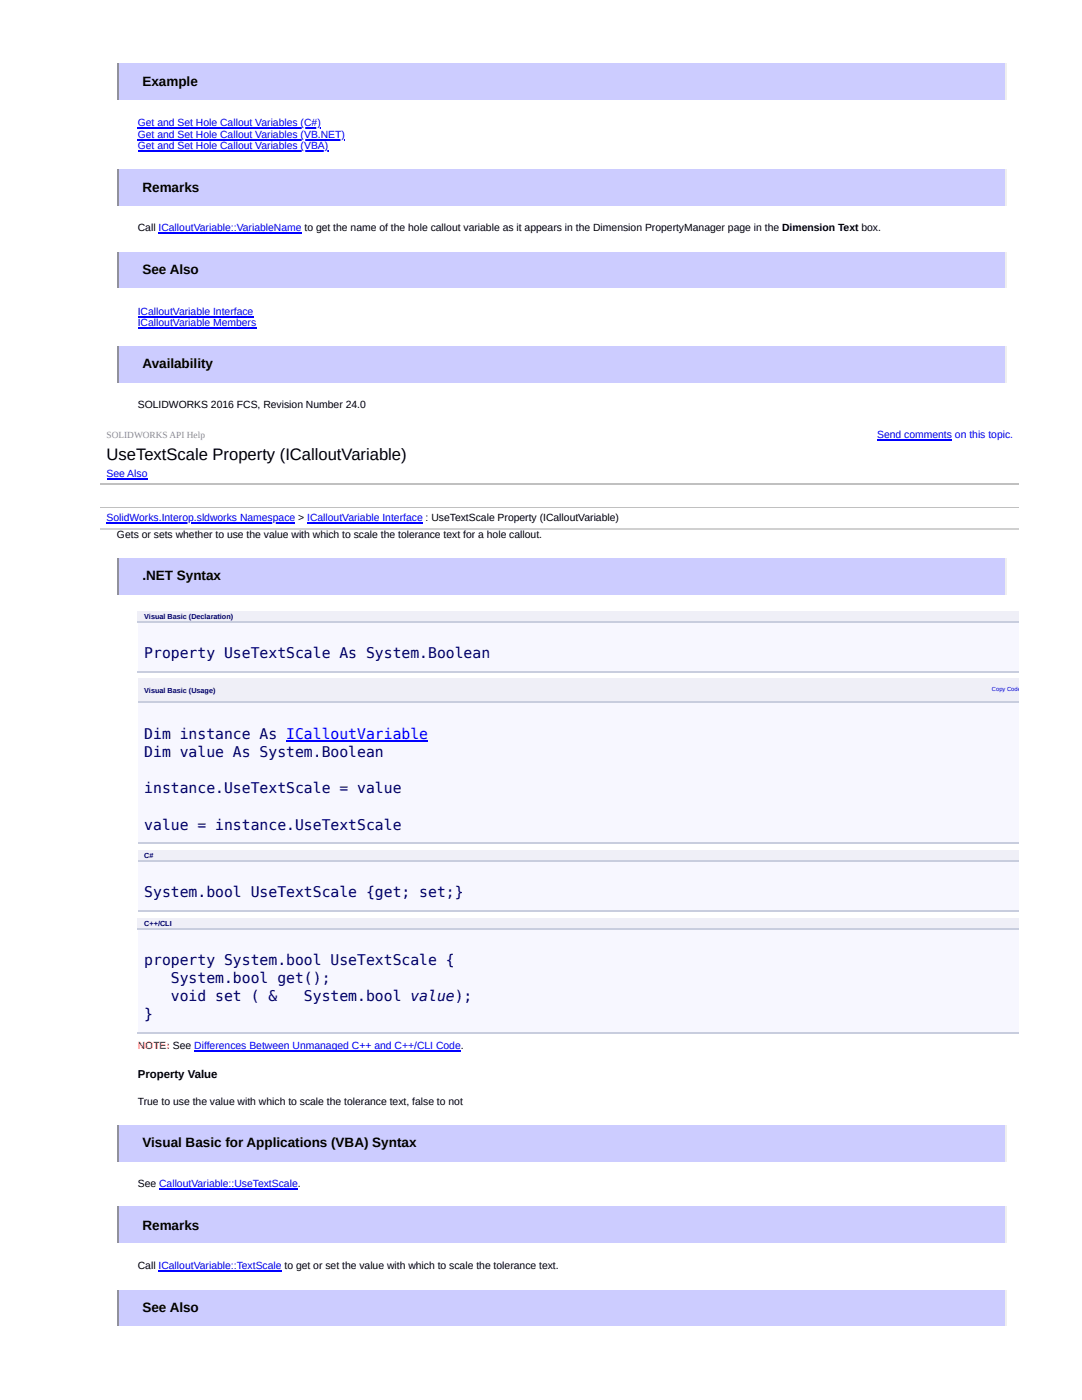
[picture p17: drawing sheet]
<svg xmlns="http://www.w3.org/2000/svg" width="216mm" height="279mm" viewBox="0 0 216 279" stroke-linecap="round" stroke-linejoin="round" font-family="sans-serif">
<defs><g id="words">
<text font-size="3.3" x="21.3" y="91.9">UseTextScale Property (ICalloutVariable)</text>
<g font-size="2.9" fill="#006">
<text x="28.8" y="131.3">Property UseTextScale As System.Boolean</text>
<text x="28.8" y="147.4">Dim instance As ICalloutVariable</text>
<text x="28.8" y="151">Dim value As System.Boolean</text>
<text x="28.8" y="158.3">instance.UseTextScale = value</text>
<text x="28.8" y="165.6">value = instance.UseTextScale</text>
<text x="28.8" y="179.1">System.bool UseTextScale {get; set;}</text>
<text x="28.8" y="192.6">property System.bool UseTextScale {</text>
<text x="34.1" y="196.2">System.bool get();</text>
<text x="28.8" y="203.5">}</text>
<text x="34.1" y="199.8">void set ( &amp;</text>
<text x="60.7" y="199.8">System.bool value);</text>
</g>
<g font-size="2.7">
<text x="28.4" y="17.1">Example</text>
<text x="28.4" y="38.4">Remarks</text>
<text x="28.4" y="54.7">See Also</text>
<text x="28.4" y="73.4">Availability</text>
<text x="28.4" y="115.7">.NET Syntax</text>
<text x="28.4" y="228.9">Visual Basic for Applications (VBA) Syntax</text>
<text x="28.4" y="245.5">Remarks</text>
<text x="28.4" y="261.9">See Also</text>
</g>
<text font-size="2.3" x="27.5" y="215.1">Property Value</text>
<g font-size="2.1" fill="#00f">
<text x="27.5" y="25.2">Get and Set Hole Callout Variables (C#)</text>
<text x="27.5" y="27.5">Get and Set Hole Callout Variables (VB.NET)</text>
<text x="27.5" y="29.8">Get and Set Hole Callout Variables (VBA)</text>
<text x="27.5" y="62.8">ICalloutVariable Interface</text>
<text x="27.5" y="65.1">ICalloutVariable Members</text>
<text x="175" y="87.4">Send comments on this topic.</text>
<text x="21.3" y="95.2">See Also</text>
<text x="21.3" y="104.1">SolidWorks.Interop.sldworks Namespace &gt; ICalloutVariable Interface : UseTextScale Property (ICalloutVariable)</text>
</g>
<g font-size="2.1">
<text x="27.5" y="46.2">Call ICalloutVariable::VariableName to get the name of the hole callout variable as it appears in the Dimension PropertyManager page in the Dimension Text box.</text>
<text x="27.5" y="81.5">SOLIDWORKS 2016 FCS, Revision Number 24.0</text>
<text x="23.3" y="107.4">Gets or sets whether to use the value with which to scale the tolerance text for a hole callout.</text>
<text x="27.5" y="220.6">True to use the value with which to scale the tolerance text, false to not</text>
<text x="27.5" y="236.9">See CalloutVariable::UseTextScale.</text>
<text x="27.5" y="253.3">Call ICalloutVariable::TextScale to get or set the value with which to scale the tolerance text.</text>
</g>
<text font-size="2.1" fill="#f00" x="27.5" y="209.4">NOTE: See Differences Between Unmanaged C++ and C++/CLI Code.</text>
<text font-size="1.9" fill="#8c8c8c" x="21.3" y="87.4">SOLIDWORKS API Help</text>
<g font-size="1.4" fill="#006">
<text x="28.8" y="123.5">Visual Basic (Declaration)</text>
<text x="28.8" y="138.3">Visual Basic (Usage)</text>
<text x="28.8" y="171.3">C#</text>
<text x="28.8" y="184.8">C++/CLI</text>
</g>
<text font-size="1.2" fill="#00f" x="197.9" y="138">Copy Code</text>
</g></defs>
<path d="M23.3 12.7h177.6v7.3h-177.6z" fill="#ccf"/>
<path d="M200.7 12.7v7.3" fill="none" stroke="#eee" stroke-width=".26"/>
<path d="M23.5 12.7v7.3" fill="none" stroke="#9a9a9a" stroke-width=".26"/>
<path d="M23.3 33.7h177.6v7.3h-177.6z" fill="#ccf"/>
<path d="M200.7 33.7v7.3" fill="none" stroke="#eee" stroke-width=".26"/>
<path d="M23.5 33.7v7.3" fill="none" stroke="#9a9a9a" stroke-width=".26"/>
<path d="M23.3 50.3h177.6v7h-177.6z" fill="#ccf"/>
<path d="M200.7 50.3v7" fill="none" stroke="#eee" stroke-width=".26"/>
<path d="M23.5 50.3v7" fill="none" stroke="#9a9a9a" stroke-width=".26"/>
<path d="M23.3 69h177.6v7.3h-177.6z" fill="#ccf"/>
<path d="M200.7 69v7.3" fill="none" stroke="#eee" stroke-width=".26"/>
<path d="M23.5 69v7.3" fill="none" stroke="#9a9a9a" stroke-width=".26"/>
<path d="M20 84.9h183.2v20.7h-183.2z" fill="#fff"/>
<path d="M20 96.7h183.2M20 101.3h183.2" fill="none" stroke="#c0c0c0" stroke-width=".26"/>
<path d="M20 101.5h183.2v3.9h-183.2z" fill="#fff"/>
<path d="M20 105.5h183.2" fill="none" stroke="#d0d0d0" stroke-width=".26"/>
<path d="M23.3 111.3h177.6v7.3h-177.6z" fill="#ccf"/>
<path d="M200.7 111.3v7.3" fill="none" stroke="#eee" stroke-width=".26"/>
<path d="M23.5 111.3v7.3" fill="none" stroke="#9a9a9a" stroke-width=".26"/>
<g fill="#efeff7">
<path d="M27.5 122h154.7v2h-154.7z"/>
<path d="M182.2 122h21v2h-21z"/>
</g>
<path d="M27.5 124h175.7v10.2h-175.7z" fill="#f7f7ff"/>
<path d="M27.5 124.2h175.7M27.5 134h175.7" fill="none" stroke="#c8cdde" stroke-width=".26"/>
<g fill="#efeff7">
<path d="M27.5 135.5h102.5v4.6h-102.5z"/>
<path d="M130 135.5h73.2v4.6h-73.2z"/>
</g>
<path d="M27.5 140.1h175.7v28.1h-175.7z" fill="#f7f7ff"/>
<path d="M27.5 140h175.7M27.5 168.3h175.7" fill="none" stroke="#c8cdde" stroke-width=".26"/>
<g fill="#efeff7">
<path d="M27.5 169.7h105.9v2.1h-105.9z"/>
<path d="M133.4 169.7h69.8v2.1h-69.8z"/>
</g>
<path d="M27.5 171.8h175.7v9.9h-175.7z" fill="#f7f7ff"/>
<path d="M27.5 171.9h175.7M27.5 181.8h175.7" fill="none" stroke="#c8cdde" stroke-width=".26"/>
<g fill="#efeff7">
<path d="M27.5 183.2h129.5v2.1h-129.5z"/>
<path d="M157 183.2h46.2v2.1h-46.2z"/>
</g>
<path d="M27.5 185.3h175.7v21h-175.7z" fill="#f7f7ff"/>
<path d="M27.5 185.4h175.7M27.5 206.2h175.7" fill="none" stroke="#c8cdde" stroke-width=".26"/>
<path d="M23.3 224.5h177.6v7.2h-177.6z" fill="#ccf"/>
<path d="M200.7 224.5v7.2" fill="none" stroke="#eee" stroke-width=".26"/>
<path d="M23.5 224.5v7.2" fill="none" stroke="#9a9a9a" stroke-width=".26"/>
<path d="M23.3 240.8h177.6v7.3h-177.6z" fill="#ccf"/>
<path d="M200.7 240.8v7.3" fill="none" stroke="#eee" stroke-width=".26"/>
<path d="M23.5 240.8v7.3" fill="none" stroke="#9a9a9a" stroke-width=".26"/>
<path d="M23.3 257.4h177.6v7.1h-177.6z" fill="#ccf"/>
<path d="M200.7 257.4v7.1" fill="none" stroke="#eee" stroke-width=".26"/>
<path d="M23.5 257.4v7.1" fill="none" stroke="#9a9a9a" stroke-width=".26"/>
<g fill="none" stroke="#00f" stroke-width=".26">
<path d="M27.5 25.5h36.5M27.5 27.9h41.3M27.5 30.2h38M31.6 46.6h28.6M27.5 63.2h23.1M27.5 65.5h23.6M21.3 95.6h8.1M175 87.8h15M21.3 104.4h37.6M61.3 104.4h23.1M57.1 147.8h28.3M38.8 209.8h53.2"/>
<path d="M31.8 237.3h27.6M31.6 253.7h24.6"/>
</g>
<use href="#words"/>
</svg>
